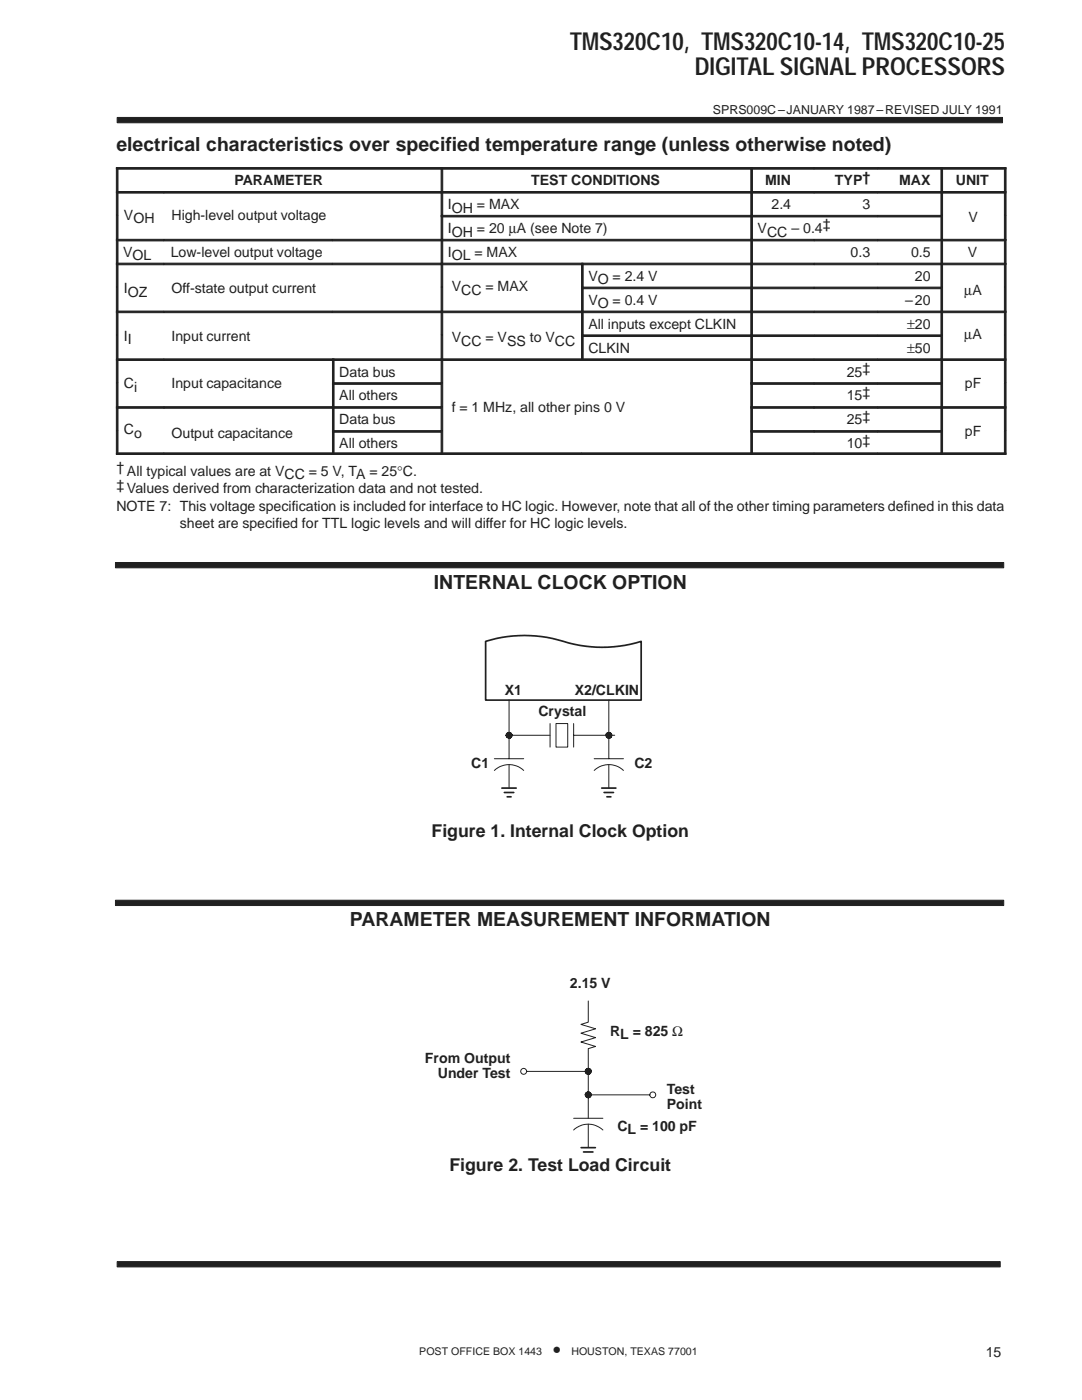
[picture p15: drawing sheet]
<svg xmlns="http://www.w3.org/2000/svg" width="216mm" height="279mm" viewBox="0 0 216 279" stroke-linecap="round" stroke-linejoin="round" font-family="sans-serif">
<defs><g id="words">
<g font-size="4.9" fill="#231f20">
<text x="113.7" y="10">TMS320C10, TMS320C10-14, TMS320C10-25</text>
<text x="138.7" y="14.9">DIGITAL SIGNAL PROCESSORS</text>
</g>
<g font-size="3.9" fill="#231f20">
<text x="23.2" y="30.2">electrical characteristics over specified temperature range (unless otherwise noted)</text>
<text x="86.6" y="117.5">INTERNAL CLOCK OPTION</text>
<text x="69.8" y="184.9">PARAMETER MEASUREMENT INFORMATION</text>
</g>
<g font-size="3.5" fill="#231f20">
<text x="86.1" y="167.1">Figure 1. Internal Clock Option</text>
<text x="89.7" y="233.7">Figure 2. Test Load Circuit</text>
<text x="110.3" y="270.4">•</text>
</g>
<g font-size="2.8" fill="#231f20">
<text x="46.8" y="37">PARAMETER</text>
<text x="89.4" y="41.7">IOH = MAX</text>
<text x="106" y="37">TEST CONDITIONS</text>
<text x="152.7" y="37">MIN</text>
<text x="153.9" y="41.7">2.4</text>
<text x="166.6" y="37">TYP†</text>
<text x="172.1" y="41.7">3</text>
<text x="179.4" y="37">MAX</text>
<text x="190.7" y="37">UNIT</text>
<text x="24.7" y="43.9">VOH</text>
<text x="34.2" y="43.9">High-level output voltage</text>
<text x="89.4" y="46.5">IOH = 20 µA (see Note 7)</text>
<text x="151.2" y="46.5">VCC – 0.4‡</text>
<text x="193.2" y="44.3">V</text>
<text x="24.6" y="51.3">VOL</text>
<text x="34.1" y="51.3">Low-level output voltage</text>
<text x="89.4" y="51.3">IOL = MAX</text>
<text x="169.7" y="51.3">0.3</text>
<text x="181.8" y="51.3">0.5</text>
<text x="193.1" y="51.3">V</text>
<text x="24.7" y="58.5">IOZ</text>
<text x="34.2" y="58.5">Off-state output current</text>
<text x="90.1" y="58.1">VCC = MAX</text>
<text x="117.4" y="56">VO = 2.4 V</text>
<text x="182.6" y="56">20</text>
<text x="192.4" y="58.9">µA</text>
<text x="117.4" y="60.8">VO = 0.4 V</text>
<text x="117.4" y="65.6">All inputs except CLKIN</text>
<text x="180.6" y="60.8">–20</text>
<text x="181" y="65.6">±20</text>
<text x="24.7" y="68">II</text>
<text x="34.2" y="68">Input current</text>
<text x="90.1" y="68.3">VCC = VSS to VCC</text>
<text x="117.4" y="70.4">CLKIN</text>
<text x="181" y="70.4">±50</text>
<text x="192.4" y="67.7">µA</text>
<text x="24.7" y="77.5">Ci</text>
<text x="34.2" y="77.5">Input capacitance</text>
<text x="67.7" y="75.1">Data bus</text>
<text x="169" y="75.1">25‡</text>
<text x="192.5" y="77.5">pF</text>
<text x="67.7" y="79.9">All others</text>
<text x="90.1" y="82.2">f = 1 MHz, all other pins 0 V</text>
<text x="169" y="79.9">15‡</text>
<text x="24.7" y="86.6">Co</text>
<text x="34.2" y="87.3">Output capacitance</text>
<text x="67.7" y="84.7">Data bus</text>
<text x="67.7" y="89.5">All others</text>
<text x="169" y="84.7">25‡</text>
<text x="169" y="89.5">10‡</text>
<text x="192.5" y="87">pF</text>
<text x="23.2" y="94.2">† All typical values are at V</text>
<text x="56.8" y="95.6">CC = 5 V, TA = 25°C.</text>
<text x="23.2" y="97.7">‡ Values derived from characterization data and not tested.</text>
<text x="23.2" y="101.9">NOTE 7: This voltage specification is included for interface to HC logic. However, note that all of the other timing parameters defined in this data</text>
<text x="35.9" y="105.4">sheet are specified for TTL logic levels and will differ for HC logic levels.</text>
<text x="100.7" y="138.6">X1</text>
<text x="107.4" y="142.8">Crystal</text>
<text x="114.7" y="138.6">X2/CLKIN</text>
<text x="94" y="153.2">C1</text>
<text x="126.6" y="153.2">C2</text>
<text x="113.7" y="197.2">2.15 V</text>
<text x="121.7" y="206.7">RL = 825 Ω</text>
<text x="84.8" y="212.1">From Output</text>
<text x="87.4" y="215.2">Under Test</text>
<text x="133" y="218.3">Test</text>
<text x="133" y="221.4">Point</text>
<text x="123.2" y="225.6">CL = 100 pF</text>
<text x="196.7" y="270.7">15</text>
</g>
<text font-size="2.5" fill="#231f20" x="142.3" y="22.7">SPRS009C–JANUARY 1987–REVISED JULY 1991</text>
<g font-size="2.1" fill="#231f20">
<text x="83.7" y="270.4">POST OFFICE BOX 1443</text>
<text x="114" y="270.4">HOUSTON, TEXAS 77001</text>
</g>
</g></defs>
<g fill="#231f20" stroke="#231f20" stroke-width=".2">
<path d="M23.4 23.4h176.6v1.1h-176.6z" fill-rule="evenodd"/>
<path d="M23.4 251.8h176.2v1h-176.2z" fill-rule="evenodd"/>
<path d="M23.2 33.4h.3v4.8h-.3z" fill-rule="evenodd"/>
<path d="M23.2 33.4h64.8v.4h-64.8z" fill-rule="evenodd"/>
<path d="M88 33.4h.3v4.8h-.3z" fill-rule="evenodd"/>
<path d="M88 33.4h61.8v.4h-61.8z" fill-rule="evenodd"/>
<path d="M149.8 33.4h.3v4.8h-.3z" fill-rule="evenodd"/>
<path d="M149.8 33.4h12.6v.4h-12.6z" fill-rule="evenodd"/>
<path d="M162.5 33.4h12.6v.4h-12.6z" fill-rule="evenodd"/>
<path d="M175.1 33.4h12.6v.4h-12.6z" fill-rule="evenodd"/>
<path d="M187.8 33.4h.3v4.8h-.3z" fill-rule="evenodd"/>
<path d="M200.4 33.4h.3v4.8h-.3z" fill-rule="evenodd"/>
<path d="M187.8 33.4h12.9v.4h-12.9z" fill-rule="evenodd"/>
<path d="M23.2 38.2h.3v4.8h-.3z" fill-rule="evenodd"/>
<path d="M23.2 38.2h9.5v.3h-9.5z" fill-rule="evenodd"/>
<path d="M32.7 38.2h55.3v.3h-55.3z" fill-rule="evenodd"/>
<path d="M88 38.2h.3v4.8h-.3z" fill-rule="evenodd"/>
<path d="M88 38.2h61.8v.3h-61.8z" fill-rule="evenodd"/>
<path d="M149.8 38.2h.3v4.8h-.3z" fill-rule="evenodd"/>
<path d="M149.8 38.2h12.6v.3h-12.6z" fill-rule="evenodd"/>
<path d="M162.5 38.2h12.6v.3h-12.6z" fill-rule="evenodd"/>
<path d="M175.1 38.2h12.6v.3h-12.6z" fill-rule="evenodd"/>
<path d="M187.8 38.2h.3v4.8h-.3z" fill-rule="evenodd"/>
<path d="M200.4 38.2h.3v4.8h-.3z" fill-rule="evenodd"/>
<path d="M187.8 38.2h12.9v.3h-12.9z" fill-rule="evenodd"/>
<path d="M23.2 43h.3v4.7h-.3z" fill-rule="evenodd"/>
<path d="M88 43h.3v4.7h-.3z" fill-rule="evenodd"/>
<path d="M88 43h61.8v.3h-61.8z" fill-rule="evenodd"/>
<path d="M149.8 43h.3v4.7h-.3z" fill-rule="evenodd"/>
<path d="M149.8 43h25.3v.3h-25.3z" fill-rule="evenodd"/>
<path d="M175.1 43h12.6v.3h-12.6z" fill-rule="evenodd"/>
<path d="M187.8 43h.3v4.7h-.3z" fill-rule="evenodd"/>
<path d="M200.4 43h.3v4.7h-.3z" fill-rule="evenodd"/>
<path d="M23.2 47.8h.3v4.7h-.3z" fill-rule="evenodd"/>
<path d="M23.2 47.8h9.5v.3h-9.5z" fill-rule="evenodd"/>
<path d="M32.7 47.8h33.6v.3h-33.6z" fill-rule="evenodd"/>
<path d="M66.3 47.8h21.7v.3h-21.7z" fill-rule="evenodd"/>
<path d="M88 47.8h.3v4.7h-.3z" fill-rule="evenodd"/>
<path d="M88 47.8h61.8v.3h-61.8z" fill-rule="evenodd"/>
<path d="M149.8 47.8h.3v4.7h-.3z" fill-rule="evenodd"/>
<path d="M149.8 47.8h12.6v.3h-12.6z" fill-rule="evenodd"/>
<path d="M162.5 47.8h12.6v.3h-12.6z" fill-rule="evenodd"/>
<path d="M175.1 47.8h12.6v.3h-12.6z" fill-rule="evenodd"/>
<path d="M187.8 47.8h.3v4.7h-.3z" fill-rule="evenodd"/>
<path d="M200.4 47.8h.3v4.7h-.3z" fill-rule="evenodd"/>
<path d="M187.8 47.8h12.9v.3h-12.9z" fill-rule="evenodd"/>
<path d="M23.2 52.5h.3v4.8h-.3z" fill-rule="evenodd"/>
<path d="M23.2 52.5h9.5v.3h-9.5z" fill-rule="evenodd"/>
<path d="M32.7 52.5h33.6v.3h-33.6z" fill-rule="evenodd"/>
<path d="M66.3 52.5h21.7v.3h-21.7z" fill-rule="evenodd"/>
<path d="M88 52.5h.3v4.8h-.3z" fill-rule="evenodd"/>
<path d="M88 52.5h28v.3h-28z" fill-rule="evenodd"/>
<path d="M116 52.5h.4v4.8h-.4z" fill-rule="evenodd"/>
<path d="M116 52.5h33.8v.3h-33.8z" fill-rule="evenodd"/>
<path d="M149.8 52.5h.3v4.8h-.3z" fill-rule="evenodd"/>
<path d="M149.8 52.5h12.6v.3h-12.6z" fill-rule="evenodd"/>
<path d="M162.5 52.5h12.6v.3h-12.6z" fill-rule="evenodd"/>
<path d="M175.1 52.5h12.6v.3h-12.6z" fill-rule="evenodd"/>
<path d="M187.8 52.5h.3v4.8h-.3z" fill-rule="evenodd"/>
<path d="M200.4 52.5h.3v4.8h-.3z" fill-rule="evenodd"/>
<path d="M187.8 52.5h12.9v.3h-12.9z" fill-rule="evenodd"/>
<path d="M23.2 57.3h.3v4.8h-.3z" fill-rule="evenodd"/>
<path d="M88 57.3h.3v4.8h-.3z" fill-rule="evenodd"/>
<path d="M116 57.3h.4v4.8h-.4z" fill-rule="evenodd"/>
<path d="M116 57.3h33.8v.3h-33.8z" fill-rule="evenodd"/>
<path d="M149.8 57.3h.3v4.8h-.3z" fill-rule="evenodd"/>
<path d="M149.8 57.3h12.6v.3h-12.6z" fill-rule="evenodd"/>
<path d="M162.5 57.3h12.6v.3h-12.6z" fill-rule="evenodd"/>
<path d="M175.1 57.3h12.6v.3h-12.6z" fill-rule="evenodd"/>
<path d="M187.8 57.3h.3v4.8h-.3z" fill-rule="evenodd"/>
<path d="M200.4 57.3h.3v4.8h-.3z" fill-rule="evenodd"/>
<path d="M23.2 62.1h.3v4.7h-.3z" fill-rule="evenodd"/>
<path d="M23.2 62.1h9.5v.3h-9.5z" fill-rule="evenodd"/>
<path d="M32.7 62.1h33.6v.3h-33.6z" fill-rule="evenodd"/>
<path d="M66.3 62.1h21.7v.3h-21.7z" fill-rule="evenodd"/>
<path d="M88 62.1h.3v4.7h-.3z" fill-rule="evenodd"/>
<path d="M88 62.1h28v.3h-28z" fill-rule="evenodd"/>
<path d="M116 62.1h.4v4.7h-.4z" fill-rule="evenodd"/>
<path d="M116 62.1h33.8v.3h-33.8z" fill-rule="evenodd"/>
<path d="M149.8 62.1h.3v4.7h-.3z" fill-rule="evenodd"/>
<path d="M149.8 62.1h12.6v.3h-12.6z" fill-rule="evenodd"/>
<path d="M162.5 62.1h12.6v.3h-12.6z" fill-rule="evenodd"/>
<path d="M175.1 62.1h12.6v.3h-12.6z" fill-rule="evenodd"/>
<path d="M187.8 62.1h.3v4.7h-.3z" fill-rule="evenodd"/>
<path d="M200.4 62.1h.3v4.7h-.3z" fill-rule="evenodd"/>
<path d="M187.8 62.1h12.9v.3h-12.9z" fill-rule="evenodd"/>
<path d="M23.2 66.8h.3v4.8h-.3z" fill-rule="evenodd"/>
<path d="M88 66.8h.3v4.8h-.3z" fill-rule="evenodd"/>
<path d="M116 66.8h.4v4.8h-.4z" fill-rule="evenodd"/>
<path d="M116 66.8h33.8v.4h-33.8z" fill-rule="evenodd"/>
<path d="M149.8 66.8h.3v4.8h-.3z" fill-rule="evenodd"/>
<path d="M149.8 66.8h12.6v.4h-12.6z" fill-rule="evenodd"/>
<path d="M162.5 66.8h12.6v.4h-12.6z" fill-rule="evenodd"/>
<path d="M175.1 66.8h12.6v.4h-12.6z" fill-rule="evenodd"/>
<path d="M187.8 66.8h.3v4.8h-.3z" fill-rule="evenodd"/>
<path d="M200.4 66.8h.3v4.8h-.3z" fill-rule="evenodd"/>
<path d="M23.2 71.6h.3v4.8h-.3z" fill-rule="evenodd"/>
<path d="M23.2 71.6h9.5v.3h-9.5z" fill-rule="evenodd"/>
<path d="M32.7 71.6h33.6v.3h-33.6z" fill-rule="evenodd"/>
<path d="M66.3 71.6h.4v4.8h-.4z" fill-rule="evenodd"/>
<path d="M66.3 71.6h21.7v.3h-21.7z" fill-rule="evenodd"/>
<path d="M88 71.6h.3v4.8h-.3z" fill-rule="evenodd"/>
<path d="M88 71.6h61.8v.3h-61.8z" fill-rule="evenodd"/>
<path d="M149.8 71.6h.3v4.8h-.3z" fill-rule="evenodd"/>
<path d="M149.8 71.6h12.6v.3h-12.6z" fill-rule="evenodd"/>
<path d="M162.5 71.6h12.6v.3h-12.6z" fill-rule="evenodd"/>
<path d="M175.1 71.6h12.6v.3h-12.6z" fill-rule="evenodd"/>
<path d="M187.8 71.6h.3v4.8h-.3z" fill-rule="evenodd"/>
<path d="M200.4 71.6h.3v4.8h-.3z" fill-rule="evenodd"/>
<path d="M187.8 71.6h12.9v.3h-12.9z" fill-rule="evenodd"/>
<path d="M23.2 76.4h.3v4.7h-.3z" fill-rule="evenodd"/>
<path d="M66.3 76.4h.4v4.7h-.4z" fill-rule="evenodd"/>
<path d="M66.3 76.4h21.7v.3h-21.7z" fill-rule="evenodd"/>
<path d="M88 76.4h.3v4.7h-.3z" fill-rule="evenodd"/>
<path d="M149.8 76.4h.3v4.7h-.3z" fill-rule="evenodd"/>
<path d="M149.8 76.4h12.6v.3h-12.6z" fill-rule="evenodd"/>
<path d="M162.5 76.4h12.6v.3h-12.6z" fill-rule="evenodd"/>
<path d="M175.1 76.4h12.6v.3h-12.6z" fill-rule="evenodd"/>
<path d="M187.8 76.4h.3v4.7h-.3z" fill-rule="evenodd"/>
<path d="M200.4 76.4h.3v4.7h-.3z" fill-rule="evenodd"/>
<path d="M23.2 81.2h.3v4.7h-.3z" fill-rule="evenodd"/>
<path d="M23.2 81.2h9.5v.3h-9.5z" fill-rule="evenodd"/>
<path d="M32.7 81.2h33.6v.3h-33.6z" fill-rule="evenodd"/>
<path d="M66.3 81.2h.4v4.7h-.4z" fill-rule="evenodd"/>
<path d="M66.3 81.2h21.7v.3h-21.7z" fill-rule="evenodd"/>
<path d="M88 81.2h.3v4.7h-.3z" fill-rule="evenodd"/>
<path d="M149.8 81.2h.3v4.7h-.3z" fill-rule="evenodd"/>
<path d="M149.8 81.2h12.6v.3h-12.6z" fill-rule="evenodd"/>
<path d="M162.5 81.2h12.6v.3h-12.6z" fill-rule="evenodd"/>
<path d="M175.1 81.2h12.6v.3h-12.6z" fill-rule="evenodd"/>
<path d="M187.8 81.2h.3v4.7h-.3z" fill-rule="evenodd"/>
<path d="M200.4 81.2h.3v4.7h-.3z" fill-rule="evenodd"/>
<path d="M187.8 81.2h12.9v.3h-12.9z" fill-rule="evenodd"/>
<path d="M23.2 85.9h.3v4.8h-.3z" fill-rule="evenodd"/>
<path d="M23.2 90.4h9.5v.3h-9.5z" fill-rule="evenodd"/>
<path d="M32.7 90.4h33.6v.3h-33.6z" fill-rule="evenodd"/>
<path d="M66.3 85.9h.4v4.8h-.4z" fill-rule="evenodd"/>
<path d="M66.3 85.9h21.7v.4h-21.7z" fill-rule="evenodd"/>
<path d="M66.3 90.4h21.7v.3h-21.7z" fill-rule="evenodd"/>
<path d="M88 85.9h.3v4.8h-.3z" fill-rule="evenodd"/>
<path d="M88 90.4h28v.3h-28z" fill-rule="evenodd"/>
<path d="M116 90.4h33.8v.3h-33.8z" fill-rule="evenodd"/>
<path d="M149.8 85.9h.3v4.8h-.3z" fill-rule="evenodd"/>
<path d="M149.8 85.9h12.6v.4h-12.6z" fill-rule="evenodd"/>
<path d="M149.8 90.4h12.6v.3h-12.6z" fill-rule="evenodd"/>
<path d="M162.5 85.9h12.6v.4h-12.6z" fill-rule="evenodd"/>
<path d="M162.5 90.4h12.6v.3h-12.6z" fill-rule="evenodd"/>
<path d="M175.1 85.9h12.6v.4h-12.6z" fill-rule="evenodd"/>
<path d="M175.1 90.4h12.6v.3h-12.6z" fill-rule="evenodd"/>
<path d="M187.8 85.9h.3v4.8h-.3z" fill-rule="evenodd"/>
<path d="M200.4 85.9h.3v4.8h-.3z" fill-rule="evenodd"/>
<path d="M187.8 90.4h12.9v.3h-12.9z" fill-rule="evenodd"/>
<path d="M23 112.3h177.3v1h-177.3z" fill-rule="evenodd"/>
<path d="M23 179.7h177.3v1h-177.3z" fill-rule="evenodd"/>
</g>
<path d="M96.9 128a26.4 26.4 0 0 1 16.6 .3 26.3 26.3 0 0 0 14.4-.3v11.7h-31zM100.1 157.3h2.9M100.6 158.2h1.9M101.2 159h.8M120.1 157.3h2.8M120.5 158.2h1.9M121.1 159h.8M116 229h2.8M116.4 229.9h1.9" fill="none" stroke="#231f20" stroke-width=".34"/>
<g fill="none" stroke="#231f20" stroke-width=".2">
<path d="M101.6 139.7v11.7M121.5 139.7v11.7M98.6 153.8a4.3 4.3 0 0 1 5.9 0M98.6 151.4h5.9M101 146.6h.3M101.1 146.5h.2M101.5 146.7h-.5v-.1l.6 .1-.6-.1 .1-.2 .5 .3-.5-.3 .1-.1 .4 .4-.3-.5 .3 .5-.4-.4 .4-.1v.5l-.2-.5 .2 .5-.5 .3 .5-.3h.6h-.6l.5 .2-.5-.2 .5 .3-.5-.3-.4 .5 .2 .1h.2v-.6l.1 .6-.1-.6h8.2M101.6 147.3v-.6v.6M101.6 152.6v4.7M101.6 146.7v-.5v.5l.1-.5h-.1v.5h.6h-.5M101.7 146.2v.3M101.9 146.2l.2 .2-.5 .3 .4-.4-.4 .4z"/>
<path d="M101.9 146.2l-.3 .5 .1-.5 .2 .3h.2M101.9 147.2l-.3-.5-.3 .5 .3-.5v.6l.3-.1-.3-.5 .4 .5 .2-.5-.1-.3-.5 .3 .5-.1-1.1 .1h.6h-.6v.2l.6-.2-.6 .2 .2 .3 .4-.5-.2 .6 .2-.6 .4 .5h-.1v-.2h-.2v.3M101.9 146.6h.2M109.8 144.4v4.7M110.9 144.4h2.4v4.7h-2.4zM114.5 146.7h8.2M114.5 144.4v4.7M118.6 153.8a4.2 4.2 0 0 1 5.8 0M118.6 151.4h5.8M120.9 146.6h.3M121 146.4l-.1 .3a1.15 1.15 0 0 1 1.1 .3l-.5-.3v-.5v.5l-.2-.5 .2 1.1v-.6l-.6-.1 .6 .1 .5-.3 .1 .3a1.11 1.11 0 0 0-1.1 .3l.1 .2 .4-.5-.3 .5 .3-.5-.2 .6 .2-.6 .4 .5-.4-.5h.6v.2l-.6-.2 .6-.1-.6 .1zM121 146.5h.2"/>
<path d="M121.5 146.7l.4-.4 .1 .1zM121.5 146.2l-.4 .1 .4 .4 .1 .6-.1-.6h.6h-.6l-.5-.3 .1-.1 .4 .4h-.6v.2l.1 .1 .5-.3-.6 .2 .6-.2h-.6l1.2 .2-.3 .3M121.5 152.6v4.7M121.5 147.3v-.6l.3-.5h-.3v.5l.1-.5-.1 .5 .3 .5-.6-1 .3 .5-.4 .5 .5 .1 .2-.3h-.2v.3M121.5 146.2v.5M121.6 146.2v.3h.4M121.8 146.6h.2M121.8 146.2l-.3 .5 .4-.4-.1-.1v.3M117.4 199.8v4.2l-1.5 .4 2.9 .9-2.9 .9 2.9 .9-2.9 .9 2.9 .8-1.4 .5v13.9M116.8 218.5h.6l.4-.4-.1-.1-.3 .5v-.6l.3 .1v.2h.2l-.5 .3zM116.8 213.7l.6 .1-.3 .5 .1 .1 .2-.6-.2 .6h.2v-.6l-.6 .2 .1 .1 .5-.3-.4 .4-.1-.1 .5-.3-.3 .5-.1-.1 .4-.4v.6l.3-.1v-.2h-.2v.3M116.9 213.5h.2v.1h-.3v.2h.5"/>
<path d="M116.9 218.2l-.1 .1 .6 .2 .4 .4-.1 .1-.3-.5 .1-.6-.1 .6v-.6v.6l-.2-.6 .2 .6-.3-.5 .3-.1v.6l-.2 .6-.2-.2 .4-.4-.3 .5 .3-.5v.6v-.6l-.6 .2 .6-.2-.5 .3 .5-.3h12.3a.6 .6 0 0 0 .9 .4 .6 .6 0 0 0 0-1 .6 .6 0 0 0-.9 .4v.2M117 213.4l.4 .4zM117.4 213.2v.6zM117.4 213.8l.1 .6zM117.4 213.8l.5 .3zM117.4 213.8l.5 .2zM117.4 218.5l.1 .6-.1-.6 .3 .5v-.2h-.2v.3h-.3l.2-.6v.6zM117.4 218.5h.6zM117.4 213.2v.6l.4-.4-.4 .4h-.6h.6l-.6 .2v-.2h.6l.3-.5-.3 .5v.6v-.6l-.5-.3 .5 .3-.6-.1 .3-.4 .3 .5-.3-.5 .1-.1 .2 .6-.2-.6h.3l-.1 .6 .5-.1 .1 .1h-.6h.6l-.2 .4-.4-.4 .4 .4-.1 .1-.3-.5 .3 .5M117.4 213.2v.5M117.5 213.8h.5h-12.9M117.5 218.5h.4"/>
<path d="M117.5 213.3v.2M117.5 217.9v.3M117.7 213.3v.2h.2l-.4-.3-.1 .6 .5-.3-.5 .3 .5-.1v-.2M117.7 218l-.3 .5h-.6l1.1 .2-.5-.2h.6M117.7 213.6h.2M117.7 218.3h.2M117.7 219l-.2 .1M117.9 218.2v.1l-.5 .2 .4 .4 .1-.1-.9-.7 .1-.1 .3 .5-.6-.2v.2l.2 .4 .4-.4 .5 .3v-.5l-.5 .2 .4-.4 .1 .1-.5 .3-.5-.3 .1-.1 .4 .4-.5-.3h.2v.1h-.3M114.5 225.5a4.2 4.2 0 0 1 5.8 0M114.5 223.2h5.8M117.4 224.3v4.7"/>
<circle cx="104.5" cy="213.8" r=".59"/>
</g>
<use href="#words"/>
</svg>
